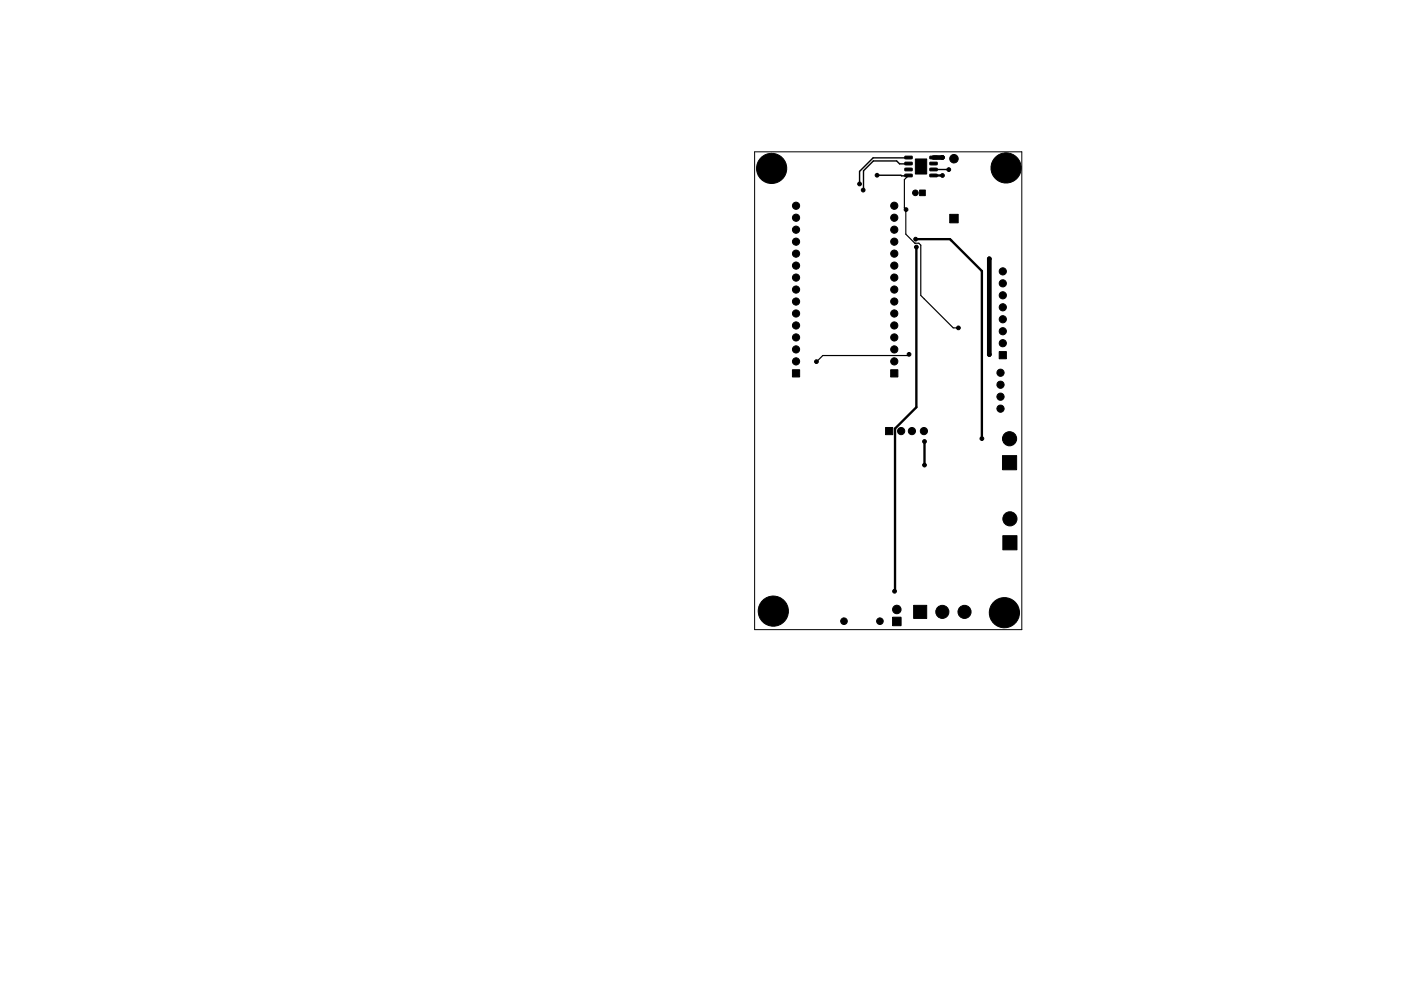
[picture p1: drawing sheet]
<svg xmlns="http://www.w3.org/2000/svg" width="297mm" height="210mm" viewBox="0 0 297 210" stroke-linecap="round" stroke-linejoin="round" font-family="sans-serif">
<path d="M160 32.2h56.6v101.4h-56.6z" fill="none" stroke="#000" stroke-width=".21"/>
<g fill="#000" stroke="#000" stroke-width=".21">
<path d="M191.9 33.2l1.4-.1 .1 .5-1.5 .1zM191.9 34.4h1.4l.1 .5-1.5 .1zM191.9 35.7h1.4l.1 .5h-1.5zM191.9 37l1.4-.1 .1 .5-1.5 .1zM194.1 33.7h2.4v3.2h-2.4zM197.2 37l1.4-.1 .1 .5-1.5 .1zM197.2 35.7h1.4l.1 .5h-1.5zM197.2 34.4h1.4l.1 .5-1.5 .1zM197.2 33.2l1.4-.1 .1 .5-1.5 .1zM195 40.3h1.2v1.2h-1.2zM201.4 45.5h1.8v1.8h-1.8zM168 78.5h1.5v1.5h-1.5z"/>
<path d="M188.8 78.5h1.6v1.5h-1.6zM211.8 74.6h1.6v1.5h-1.6zM187.8 90.7h1.5v1.5h-1.5zM212.5 96.7h3v3h-3zM212.6 113.7h3v3h-3zM189.2 131h1.8v1.8h-1.8zM193.7 128.4h2.8v2.8h-2.8z"/>
<circle cx="163.6" cy="35.7" r="1.8"/>
<circle cx="163.6" cy="35.7" r="3.2"/>
<circle cx="182.2" cy="39" r=".4"/>
<circle cx="186" cy="37.2" r=".4"/>
<circle cx="199.8" cy="33.4" r=".4"/>
<circle cx="199.8" cy="37.2" r=".4"/>
<circle cx="201.2" cy="36" r=".4"/>
<circle cx="202.3" cy="33.7" r=".9"/>
<circle cx="213.3" cy="35.6" r="1.8"/>
<circle cx="213.3" cy="35.6" r="3.2"/>
<circle cx="168.8" cy="51.3" r=".76"/>
<circle cx="168.8" cy="58.9" r=".76"/>
<circle cx="168.8" cy="56.4" r=".76"/>
<circle cx="168.8" cy="53.8" r=".76"/>
<circle cx="168.8" cy="48.7" r=".76"/>
<circle cx="168.8" cy="46.2" r=".76"/>
<circle cx="168.8" cy="43.7" r=".76"/>
<circle cx="183" cy="40.3" r=".4"/>
<circle cx="189.6" cy="48.7" r=".76"/>
<circle cx="189.6" cy="58.9" r=".76"/>
<circle cx="189.6" cy="51.3" r=".76"/>
<circle cx="189.6" cy="56.4" r=".76"/>
<circle cx="189.6" cy="46.2" r=".76"/>
<circle cx="189.6" cy="53.8" r=".76"/>
<circle cx="189.6" cy="43.7" r=".76"/>
<circle cx="192.1" cy="44.5" r=".4"/>
<circle cx="194.1" cy="40.9" r=".6"/>
<circle cx="194.1" cy="50.7" r=".4"/>
<circle cx="194.3" cy="52.4" r=".4"/>
<circle cx="209.8" cy="54.9" r=".4"/>
<circle cx="212.6" cy="57.6" r=".76"/>
<circle cx="168.8" cy="69.1" r=".76"/>
<circle cx="168.8" cy="74.1" r=".76"/>
<circle cx="168.8" cy="76.7" r=".76"/>
<circle cx="168.8" cy="61.4" r=".76"/>
<circle cx="168.8" cy="64" r=".76"/>
<circle cx="168.8" cy="66.5" r=".76"/>
<circle cx="168.8" cy="71.6" r=".76"/>
<circle cx="173.1" cy="76.7" r=".4"/>
<circle cx="189.6" cy="74.1" r=".76"/>
<circle cx="189.6" cy="76.7" r=".76"/>
<circle cx="189.6" cy="61.4" r=".76"/>
<circle cx="189.6" cy="71.6" r=".76"/>
<circle cx="189.6" cy="64" r=".76"/>
<circle cx="189.6" cy="69.1" r=".76"/>
<circle cx="189.6" cy="66.5" r=".76"/>
<circle cx="192.7" cy="75.2" r=".4"/>
<circle cx="203.2" cy="69.6" r=".4"/>
<circle cx="209.8" cy="75.2" r=".4"/>
<circle cx="212.1" cy="79.1" r=".76"/>
<circle cx="212.6" cy="72.8" r=".76"/>
<circle cx="212.6" cy="70.3" r=".76"/>
<circle cx="212.6" cy="67.7" r=".76"/>
<circle cx="212.6" cy="65.2" r=".76"/>
<circle cx="212.6" cy="62.7" r=".76"/>
<circle cx="212.6" cy="60.1" r=".76"/>
<circle cx="191.1" cy="91.5" r=".76"/>
<circle cx="193.3" cy="91.5" r=".76"/>
<circle cx="195.9" cy="91.5" r=".76"/>
<circle cx="196" cy="93.7" r=".4"/>
<circle cx="196" cy="98.7" r=".4"/>
<circle cx="208.2" cy="93.1" r=".4"/>
<circle cx="212.1" cy="86.7" r=".76"/>
<circle cx="212.1" cy="84.2" r=".76"/>
<circle cx="212.1" cy="81.6" r=".76"/>
<circle cx="214" cy="93.1" r="1.5"/>
<circle cx="214.1" cy="110.1" r="1.5"/>
<circle cx="164" cy="129.7" r="1.8"/>
<circle cx="164" cy="129.7" r="3.2"/>
<circle cx="178.9" cy="131.8" r=".7"/>
<circle cx="186.6" cy="131.8" r=".7"/>
<circle cx="189.7" cy="125.4" r=".4"/>
<circle cx="190.1" cy="129.3" r=".9"/>
<circle cx="199.8" cy="129.8" r="1.39"/>
<circle cx="204.5" cy="129.8" r="1.39"/>
<circle cx="213" cy="130" r="1.8"/>
<circle cx="213" cy="130" r="3.2"/>
</g>
<path d="M199.8 33.4h-1.9M209.8 54.9v20.3" fill="none" stroke="#000" stroke-width="1"/>
<path d="M192.6 37.2l-.9 .9v6l.4 .4-.1 5.2 2 1.9h.8l.4 .4v10.7l6.9 6.9h1.1M192.7 75.2l-.2 .2h-18.1l-1.3 1.3" fill="none" stroke="#000" stroke-width=".25"/>
<path d="M186 37.2l6.4 .1M192.4 33.5h-7.3l-2.9 2.9v2.6M192.4 34.8h-1.7l-.6-.7h-4.9l-2.1 2.1-.1 4.1M197.9 36h3.3" fill="none" stroke="#000" stroke-width=".3"/>
<path d="M197.9 37.2h1.9M194.1 50.7h7.3l6.8 6.8v35.6M194.3 52.4v34l-4.5 4.5-.1 34.5M196 93.7v5" fill="none" stroke="#000" stroke-width=".5"/>
</svg>
